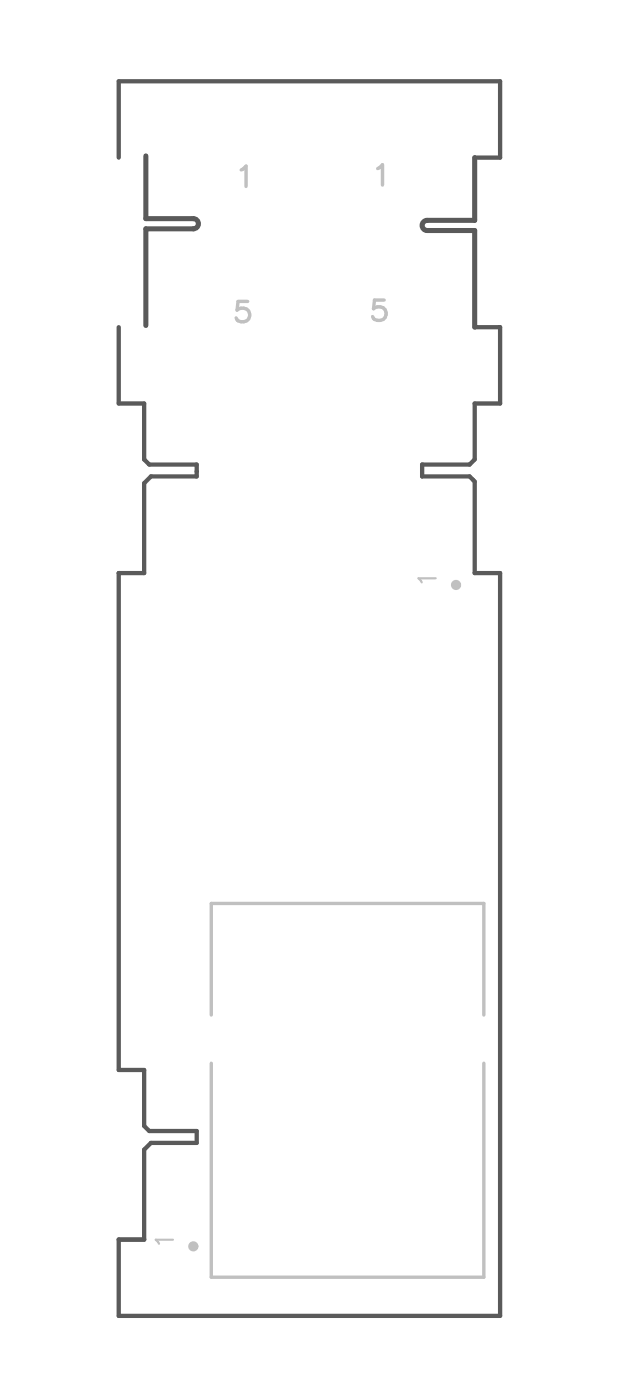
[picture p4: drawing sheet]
<svg xmlns="http://www.w3.org/2000/svg" width="122mm" height="275mm" viewBox="0 0 122 275" stroke-linecap="round" stroke-linejoin="round" font-family="sans-serif">
<path d="M47.3 33.4l.9-.8v4M74 33.1l1-.8v4M48.6 59.2h-1.9l-.2 1.7a1.41 1.41 0 0 1 2.1-.1 1.41 1.41 0 0 1-.3 2.2 1.41 1.41 0 0 1-2-.6M75.3 58.9h-1.9l-.2 1.7a1.41 1.41 0 0 1 2.1 0 1.41 1.41 0 0 1-.2 2.1 1.41 1.41 0 0 1-2.1-.6M41.4 199.2v-21.9h53.4v21.9M41.4 208.7v42h53.4v-42" fill="none" stroke="#c0c0c0" stroke-width=".66"/>
<path d="M85.4 113.5h-3.4l.7 .8M33.9 243.3h-3.4l.7 .9" fill="none" stroke="#c0c0c0" stroke-width=".42"/>
<g fill="none" stroke="#c0c0c0" stroke-width=".99">
<circle cx="89.4" cy="114.8" r=".5"/>
<circle cx="37.9" cy="244.7" r=".5"/>
</g>
<circle cx="23.3" cy="112.5" r=".42" fill="#5a5a5a"/>
<path d="M23.3 30.9v-14.9h74.7v14.9h-5M23.3 64.2v15h5v11l.9 1h9.4v2.3h-9l-1.3 1.4v17.6h-5v97.5h5v11l.9 1h9.4v2.3h-9l-1.3 1.4v17.6h-5v15h74.7v-145.8h-5v-18l-1-1h-9.3v-2.3h9.3l1-1v-11h5v-15h-5" fill="none" stroke="#5a5a5a" stroke-width=".84"/>
<path d="M28.6 30.6v12.3h9.3a1 1 0 0 1 1 1 1 1 0 0 1-1 1h-9.3v19M93 30.9v12.4h-9.3a1 1 0 0 0-1 1 1 1 0 0 0 1 1h9.3v18.9" fill="none" stroke="#5a5a5a" stroke-width=".99"/>
</svg>
